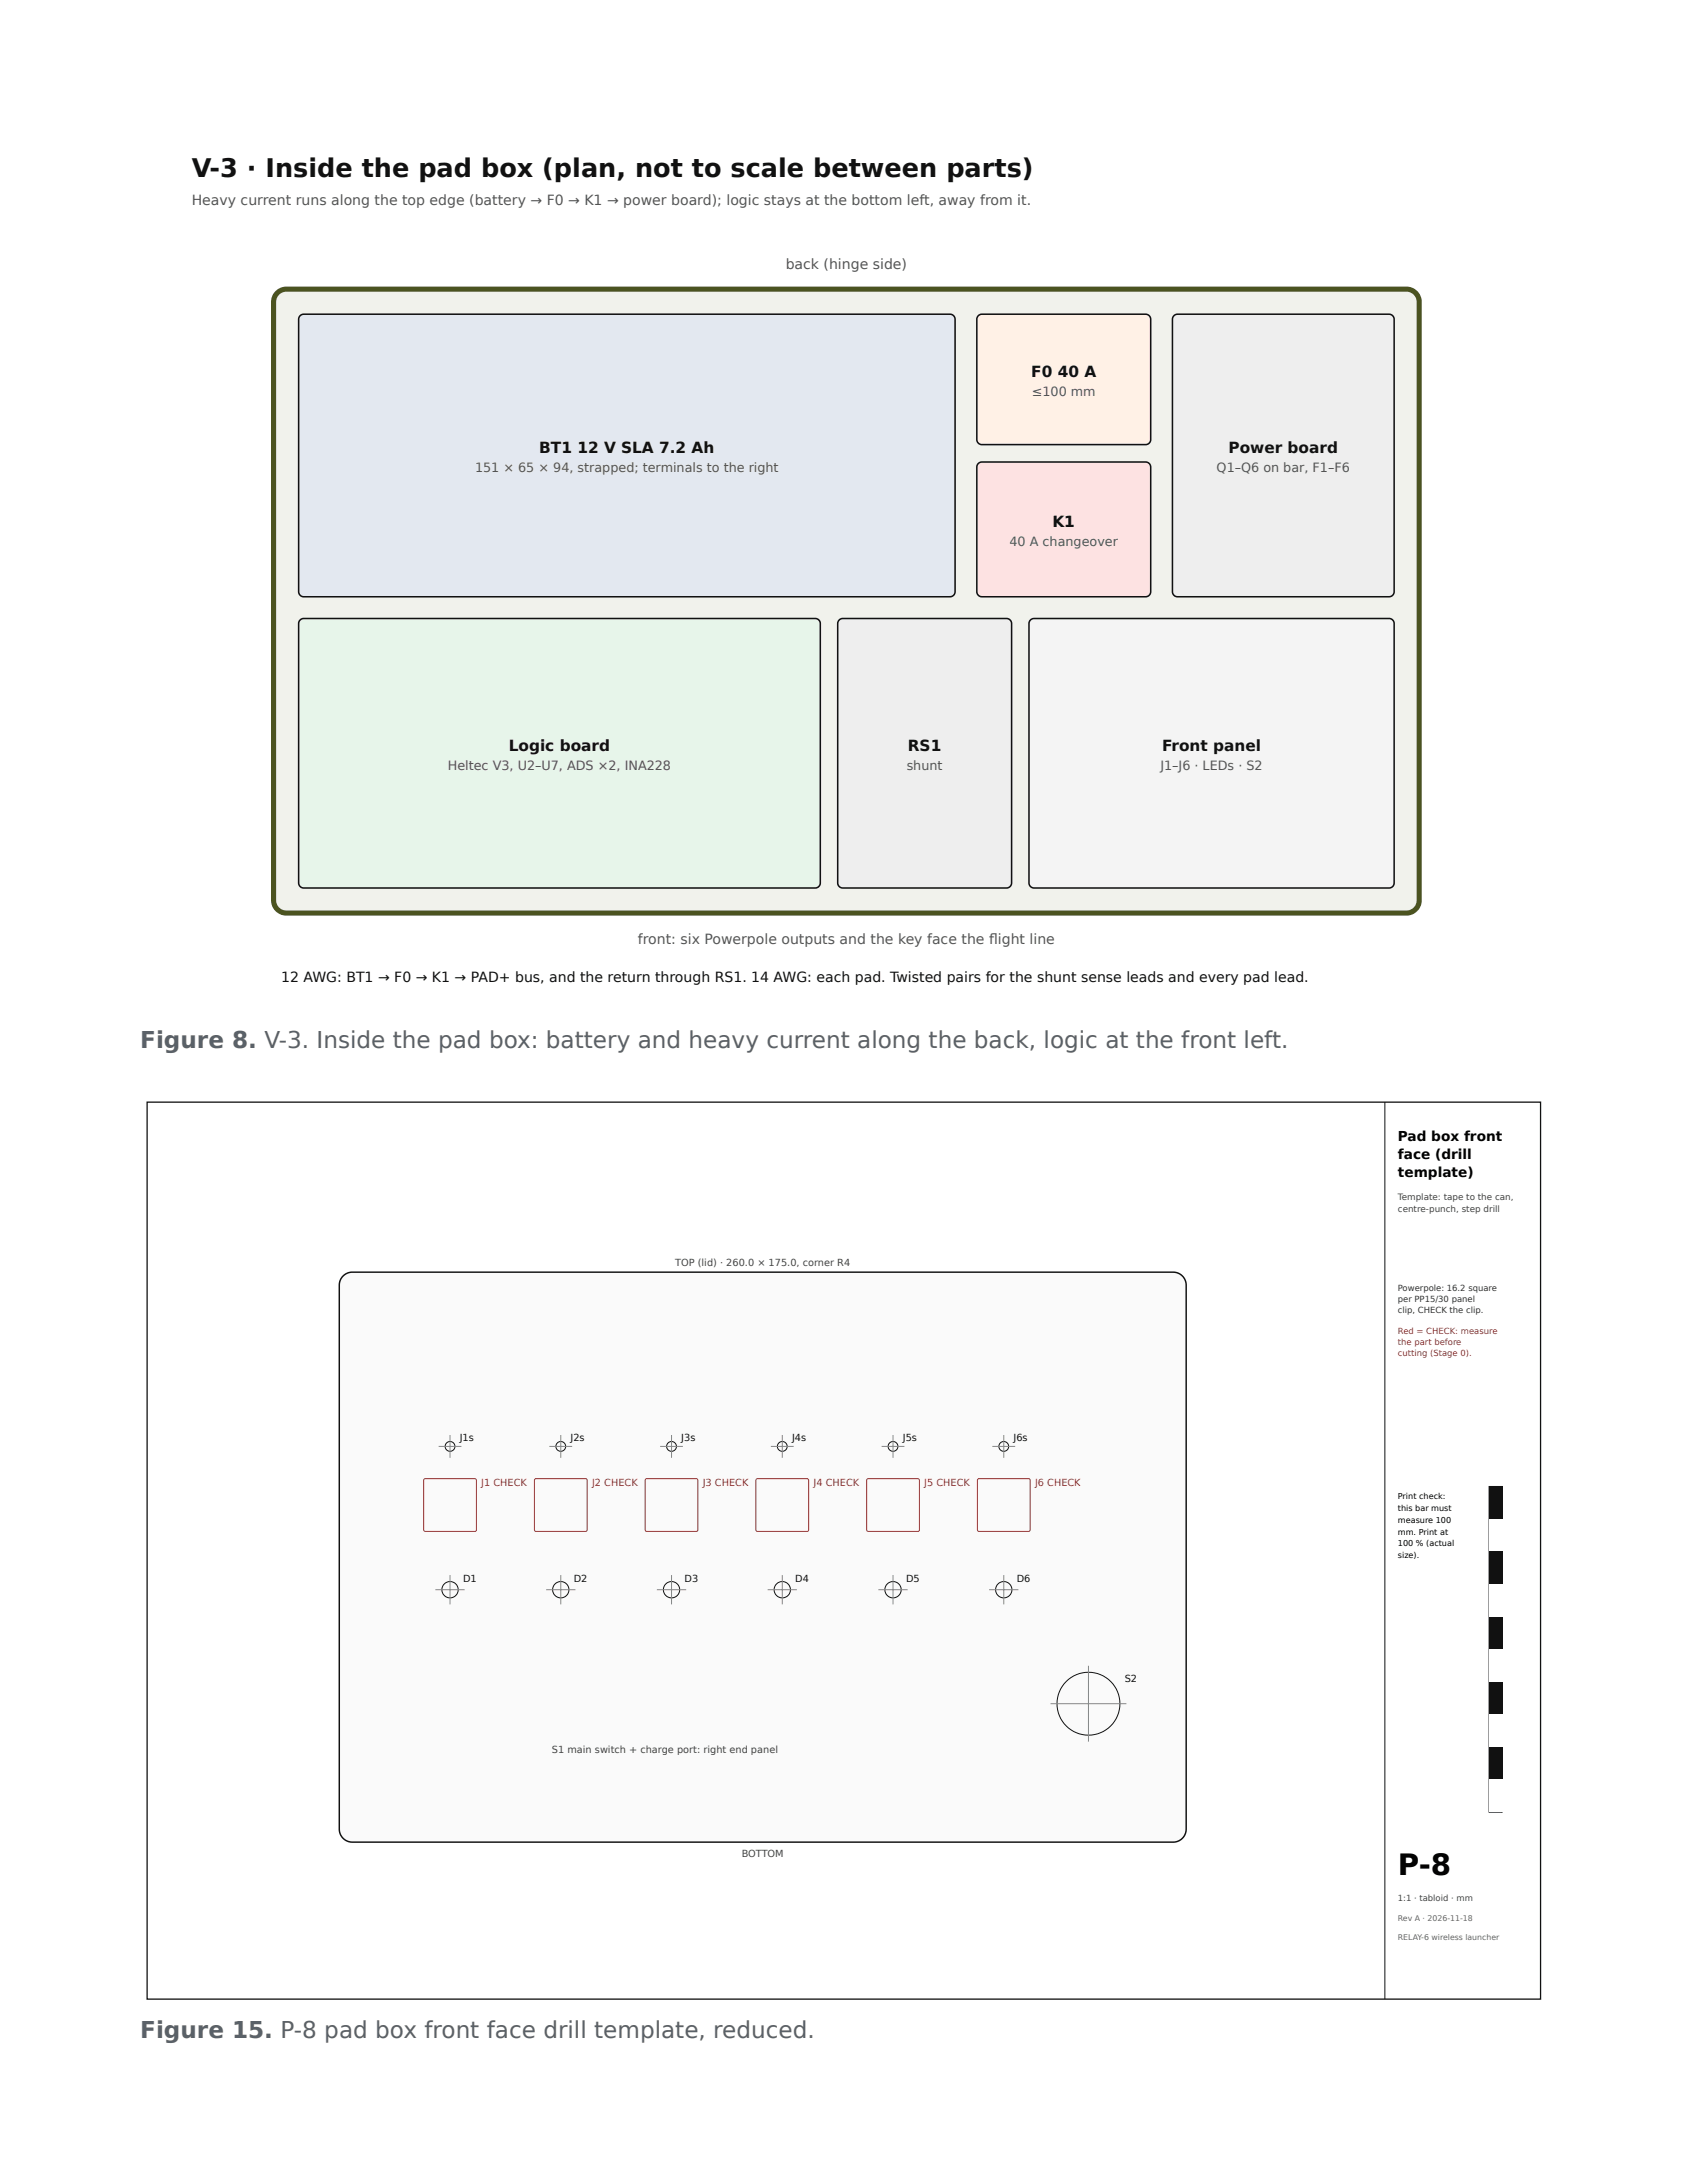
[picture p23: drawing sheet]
<svg xmlns="http://www.w3.org/2000/svg" width="216mm" height="279mm" viewBox="0 0 216 279" stroke-linecap="round" stroke-linejoin="round" font-family="sans-serif">
<defs><g id="words">
<text font-size="3.7" x="178.9" y="240">P-8</text>
<text font-size="3.3" fill="#111" x="24.5" y="22.6">V-3 · Inside the pad box (plan, not to scale between parts)</text>
<g font-size="3" fill="#5a6168">
<text x="17.9" y="134.1">Figure 8. V-3. Inside the pad box: battery and heavy current along the back, logic at the front left.</text>
<text x="17.9" y="260.9">Figure 15. P-8 pad box front face drill template, reduced.</text>
</g>
<g font-size="2" fill="#111">
<text x="132" y="48.2">F0</text>
<text x="135.4" y="48.2">40 A</text>
<text x="69" y="58">BT1</text>
<text x="73.9" y="58">12 V SLA 7.2 Ah</text>
<text x="157.2" y="58">Power board</text>
<text x="134.7" y="67.4">K1</text>
<text x="65.1" y="96.1">Logic board</text>
<text x="116.2" y="96.1">RS1</text>
<text x="148.7" y="96.1">Front panel</text>
</g>
<g font-size="1.8" fill="#555">
<text x="24.5" y="26.2">Heavy current runs along the top edge (battery → F0 → K1 → power board); logic stays at the bottom left, away from it.</text>
<text x="100.6" y="34.4">back (hinge side)</text>
<text x="81.6" y="120.8">front: six Powerpole outputs and the key face the fl ight line</text>
</g>
<text font-size="1.8" fill="#111" x="36" y="125.7">12 AWG: BT1 → F0 → K1 → PAD+ bus, and the return through RS1. 14 AWG: each pad. Twisted pairs for the shunt sense leads and every pad lead.</text>
<g font-size="1.7">
<text x="178.9" y="146.1">Pad box front</text>
<text x="178.9" y="148.4">face (drill</text>
<text x="178.9" y="150.6">template)</text>
</g>
<g font-size="1.6" fill="#555">
<text x="132" y="50.7">≤100 mm</text>
<text x="60.8" y="60.4">151 × 65 × 94, strapped; terminals to the right</text>
<text x="155.7" y="60.4">Q1–Q6 on bar, F1–F6</text>
<text x="129.2" y="69.9">40 A changeover</text>
<text x="57.3" y="98.5">Heltec V3, U2–U7, ADS ×2, INA228</text>
<text x="116" y="98.5">shunt</text>
<text x="148.5" y="98.5">J1–J6 · LEDs · S2</text>
</g>
<g font-size="1.2" fill="#444">
<text x="86.4" y="162">TOP (lid) · 260.0 × 175.0, corner R4</text>
<text x="70.6" y="224.3">S1 main switch + charge port: right end panel</text>
<text x="94.9" y="237.6">BOTTOM</text>
</g>
<g font-size="1.2" fill="#111">
<text x="58.8" y="184.4">J1s</text>
<text x="73" y="184.4">J2s</text>
<text x="87.2" y="184.4">J3s</text>
<text x="101.4" y="184.4">J4s</text>
<text x="115.5" y="184.4">J5s</text>
<text x="129.7" y="184.4">J6s</text>
<text x="59.3" y="202.5">D1</text>
<text x="73.4" y="202.5">D2</text>
<text x="87.6" y="202.5">D3</text>
<text x="101.8" y="202.5">D4</text>
<text x="116" y="202.5">D5</text>
<text x="130.1" y="202.5">D6</text>
<text x="143.9" y="215.3">S2</text>
</g>
<g font-size="1.2" fill="#c92a2a">
<text x="61.6" y="190.2">J1 CHECK</text>
<text x="75.8" y="190.2">J2 CHECK</text>
<text x="89.9" y="190.2">J3 CHECK</text>
<text x="104.1" y="190.2">J4 CHECK</text>
<text x="118.3" y="190.2">J5 CHECK</text>
<text x="132.5" y="190.2">J6 CHECK</text>
</g>
<g font-size="1.1" fill="#444">
<text x="178.9" y="153.6">Template: tape to the can,</text>
<text x="178.9" y="155.1">centre-punch, step drill</text>
<text x="178.9" y="243.4">1:1 · tabloid · mm</text>
</g>
<g font-size="1.1" fill="#333">
<text x="178.9" y="165.2">Powerpole: 16.2 square</text>
<text x="178.9" y="166.7">per PP15/30 panel</text>
<text x="178.9" y="168.1">clip, CHECK the clip.</text>
</g>
<g font-size="1.1" fill="#c92a2a">
<text x="178.9" y="170.7">Red = CHECK: measure</text>
<text x="178.9" y="172.2">the part before</text>
<text x="178.9" y="173.6">cutting (Stage 0).</text>
</g>
<g font-size="1">
<text x="178.9" y="191.9">Print check:</text>
<text x="178.9" y="193.4">this bar must</text>
<text x="178.9" y="194.9">measure 100</text>
<text x="178.9" y="196.4">mm. Print at</text>
<text x="178.9" y="197.9">100 % (actual</text>
<text x="178.9" y="199.4">size).</text>
</g>
<g font-size="1" fill="#666">
<text x="178.9" y="245.9">Rev A · 2026-11-18</text>
<text x="178.9" y="248.4">RELAY-6 wireless launcher</text>
</g>
</g></defs>
<path d="M35.5 37.5a1.64 1.64 0 0 1 1.1-.5h143.4a1.64 1.64 0 0 1 1.6 1.6v76.6a1.64 1.64 0 0 1-1.6 1.7h-143.4a1.64 1.64 0 0 1-1.6-1.7v-76.6a1.64 1.64 0 0 1 .5-1.1z" fill="#f1f2ec"/>
<path d="M35.5 37.5a1.64 1.64 0 0 1 1.1-.5h143.4a1.64 1.64 0 0 1 1.6 1.6v76.6a1.64 1.64 0 0 1-1.6 1.7h-143.4a1.64 1.64 0 0 1-1.6-1.7v-76.6a1.64 1.64 0 0 1 .5-1.1z" fill="none" stroke="#4b5320" stroke-width=".65" stroke-linecap="butt"/>
<path d="M38.4 40.4l.5-.2h82.7a.65 .65 0 0 1 .6 .7v34.8a.65 .65 0 0 1-.6 .7h-82.7a.65 .65 0 0 1-.7-.7v-34.8z" fill="#e3e8f0"/>
<path d="M38.4 40.4l.5-.2h82.7a.65 .65 0 0 1 .6 .7v34.8a.65 .65 0 0 1-.6 .7h-82.7a.65 .65 0 0 1-.7-.7v-34.8z" fill="none" stroke="#111" stroke-width=".2"/>
<path d="M125.2 40.4l.5-.2h20.9a.65 .65 0 0 1 .7 .7v15.4a.65 .65 0 0 1-.7 .6h-20.9a.65 .65 0 0 1-.7-.6v-15.4z" fill="#fff1e6"/>
<path d="M125.2 40.4l.5-.2h20.9a.65 .65 0 0 1 .7 .7v15.4a.65 .65 0 0 1-.7 .6h-20.9a.65 .65 0 0 1-.7-.6v-15.4z" fill="none" stroke="#111" stroke-width=".2"/>
<path d="M125.2 59.3l.5-.2h20.9a.65 .65 0 0 1 .7 .7v15.9a.65 .65 0 0 1-.7 .7h-20.9a.65 .65 0 0 1-.7-.7v-15.9z" fill="#fde2e2"/>
<path d="M125.2 59.3l.5-.2h20.9a.65 .65 0 0 1 .7 .7v15.9a.65 .65 0 0 1-.7 .7h-20.9a.65 .65 0 0 1-.7-.7v-15.9z" fill="none" stroke="#111" stroke-width=".2"/>
<path d="M150.2 40.4l.5-.2h27.1a.65 .65 0 0 1 .6 .7v34.8a.65 .65 0 0 1-.6 .7h-27.1a.65 .65 0 0 1-.7-.7v-34.8z" fill="#eee"/>
<path d="M150.2 40.4l.5-.2h27.1a.65 .65 0 0 1 .6 .7v34.8a.65 .65 0 0 1-.6 .7h-27.1a.65 .65 0 0 1-.7-.7v-34.8z" fill="none" stroke="#111" stroke-width=".2"/>
<path d="M38.4 79.4l.5-.2h65.4a.65 .65 0 0 1 .7 .6v33.2a.65 .65 0 0 1-.7 .7h-65.4a.65 .65 0 0 1-.7-.7v-33.2z" fill="#e7f5ea"/>
<path d="M38.4 79.4l.5-.2h65.4a.65 .65 0 0 1 .7 .6v33.2a.65 .65 0 0 1-.7 .7h-65.4a.65 .65 0 0 1-.7-.7v-33.2z" fill="none" stroke="#111" stroke-width=".2"/>
<path d="M107.4 79.4l.5-.2h20.9a.65 .65 0 0 1 .7 .6v33.2a.65 .65 0 0 1-.7 .7h-20.9a.65 .65 0 0 1-.7-.7v-33.2z" fill="#eee"/>
<path d="M107.4 79.4l.5-.2h20.9a.65 .65 0 0 1 .7 .6v33.2a.65 .65 0 0 1-.7 .7h-20.9a.65 .65 0 0 1-.7-.7v-33.2z" fill="none" stroke="#111" stroke-width=".2"/>
<path d="M131.9 79.4l.4-.2h45.5a.65 .65 0 0 1 .6 .6v33.2a.65 .65 0 0 1-.6 .7h-45.5a.65 .65 0 0 1-.6-.7v-33.2z" fill="#f4f4f4"/>
<path d="M131.9 79.4l.4-.2h45.5a.65 .65 0 0 1 .6 .6v33.2a.65 .65 0 0 1-.6 .7h-45.5a.65 .65 0 0 1-.6-.7v-33.2z" fill="none" stroke="#111" stroke-width=".2"/>
<path d="M18 140.2h180v116.5h-180z" fill="#fff"/>
<path d="M43.9 163.3a1.67 1.67 0 0 1 1.2-.5h105a1.67 1.67 0 0 1 1.7 1.7v69.6a1.67 1.67 0 0 1-1.7 1.7h-105a1.67 1.67 0 0 1-1.7-1.7v-69.6a1.67 1.67 0 0 1 .5-1.2z" fill="#fafafa"/>
<path d="M43.9 163.3a1.67 1.67 0 0 1 1.2-.5h105a1.67 1.67 0 0 1 1.7 1.7v69.6a1.67 1.67 0 0 1-1.7 1.7h-105a1.67 1.67 0 0 1-1.7-1.7v-69.6a1.67 1.67 0 0 1 .5-1.2z" fill="none" stroke="#111" stroke-width=".19"/>
<path d="M54.3 189.3h6.6v6.6h-6.6zM68.5 189.3h6.6v6.6h-6.6zM82.6 189.3h6.7v6.6h-6.7zM96.8 189.3h6.6v6.6h-6.6zM111 189.3h6.6v6.6h-6.6zM125.1 189.3h6.7v6.6h-6.7z" fill="none" stroke="#c92a2a" stroke-width=".13"/>
<g fill="none" stroke="#111" stroke-width=".13">
<path d="M190.6 190.3h1.6v41.6h-1.6z"/>
<circle cx="57.6" cy="185.1" r=".63"/>
<circle cx="71.8" cy="185.1" r=".63"/>
<circle cx="85.9" cy="185.1" r=".63"/>
<circle cx="100.1" cy="185.1" r=".63"/>
<circle cx="114.3" cy="185.1" r=".63"/>
<circle cx="128.5" cy="185.1" r=".63"/>
<circle cx="57.6" cy="203.5" r="1.04"/>
<circle cx="71.8" cy="203.5" r="1.04"/>
<circle cx="85.9" cy="203.5" r="1.04"/>
<circle cx="100.1" cy="203.5" r="1.04"/>
<circle cx="114.3" cy="203.5" r="1.04"/>
<circle cx="128.5" cy="203.5" r="1.04"/>
<circle cx="139.3" cy="218.1" r="4"/>
</g>
<g fill="none" stroke="#888" stroke-width=".13">
<path d="M56.1 185.1h3M57.6 183.7v2.9M70.3 185.1h2.9M71.8 183.7v2.9M84.5 185.1h2.9M85.9 183.7v2.9M98.7 185.1h2.9M100.1 183.7v2.9M112.8 185.1h2.9M114.3 183.7v2.9M127 185.1h2.9M128.5 183.7v2.9"/>
<path d="M55.7 203.5h3.8M57.6 201.6v3.7M69.9 203.5h3.7M71.8 201.6v3.7M84.1 203.5h3.7M85.9 201.6v3.7M98.2 203.5h3.8M100.1 201.6v3.7M112.4 203.5h3.8M114.3 201.6v3.7M126.6 203.5h3.7M128.5 201.6v3.7"/>
<path d="M134.4 218.1h9.8M139.3 213.2v9.7"/>
</g>
<path d="M190.6 190.3h1.6v4.1h-1.6z" fill="#111"/>
<path d="M190.6 194.4h1.6v4.2h-1.6z" fill="#fff"/>
<path d="M190.6 198.6h1.6v4.2h-1.6z" fill="#111"/>
<path d="M190.6 202.8h1.6v4.1h-1.6z" fill="#fff"/>
<path d="M190.6 206.9h1.6v4.2h-1.6z" fill="#111"/>
<path d="M190.6 211.1h1.6v4.2h-1.6z" fill="#fff"/>
<path d="M190.6 215.3h1.6v4.1h-1.6z" fill="#111"/>
<path d="M190.6 219.4h1.6v4.2h-1.6z" fill="#fff"/>
<path d="M190.6 223.6h1.6v4.2h-1.6z" fill="#111"/>
<path d="M190.6 227.8h1.6v4.1h-1.6z" fill="#fff"/>
<path d="M18.8 141.1h178.4v114.8h-178.4z" fill="none" stroke="#111" stroke-width=".17"/>
<path d="M177.2 141.1v114.8" fill="none" stroke="#111" stroke-width=".13"/>
<use href="#words"/>
</svg>
